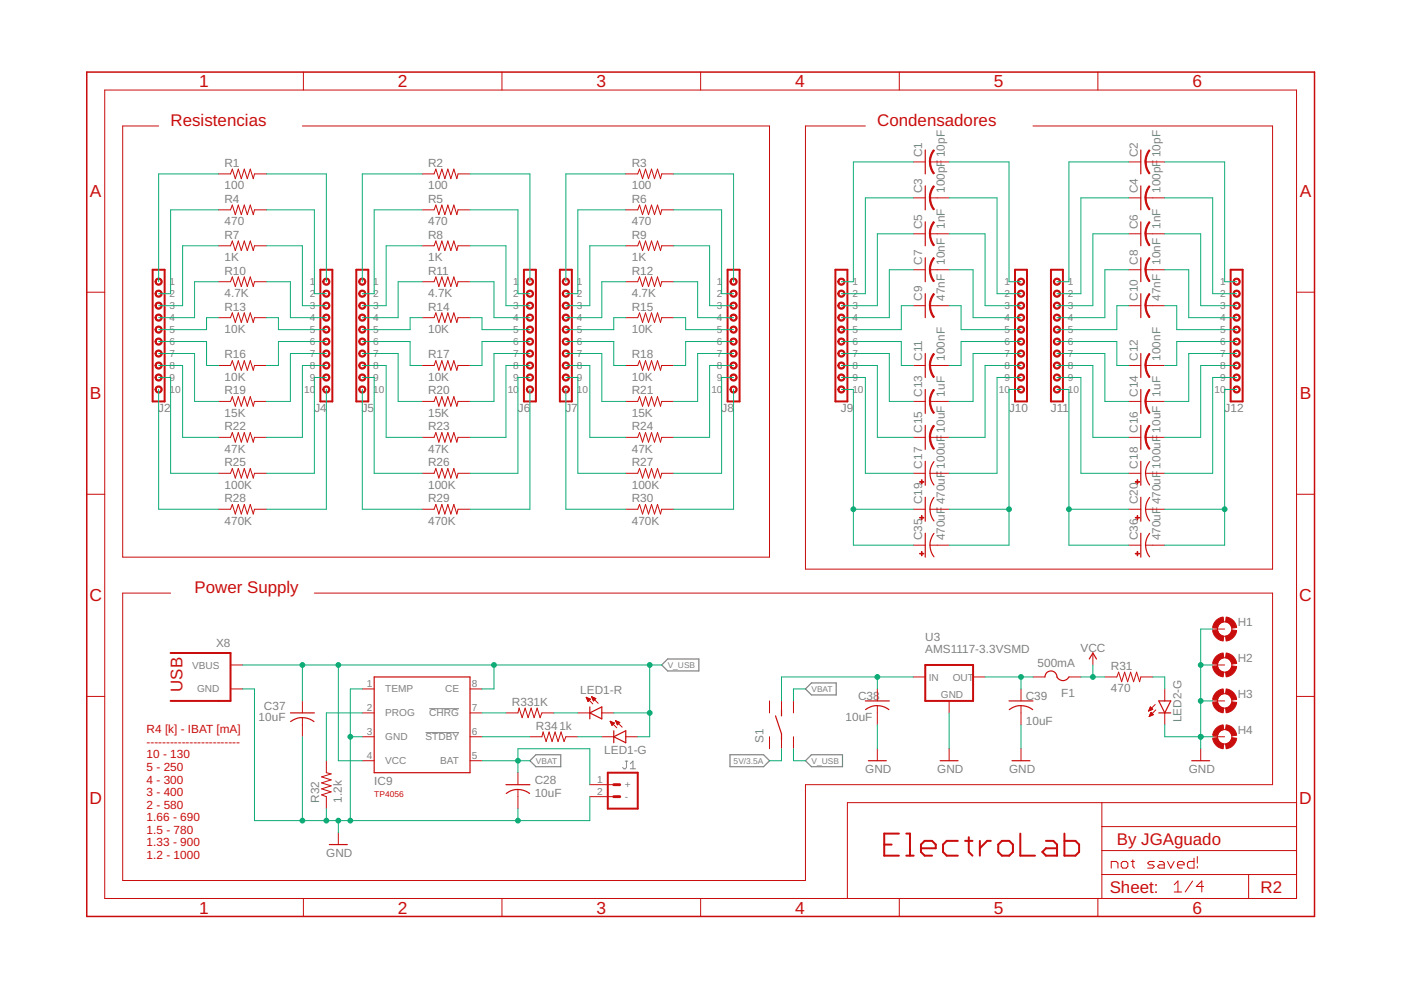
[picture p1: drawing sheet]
<svg xmlns="http://www.w3.org/2000/svg" width="297mm" height="210mm" viewBox="0 0 297 210" stroke-linecap="round" stroke-linejoin="round" font-family="sans-serif">
<defs><g id="words">
<g font-size="3.7" fill="#c90d0c">
<text x="42.2" y="18.5">1</text>
<text x="84.4" y="18.5">2</text>
<text x="126.5" y="18.5">3</text>
<text x="168.6" y="18.5">4</text>
<text x="210.7" y="18.5">5</text>
<text x="252.8" y="18.5">6</text>
<text x="19.1" y="41.8">A</text>
<text x="275.6" y="41.8">A</text>
<text x="19.1" y="84.7">B</text>
<text x="275.6" y="84.7">B</text>
<text x="19" y="127.5">C</text>
<text x="275.5" y="127.5">C</text>
<text x="19" y="170.4">D</text>
<text x="275.5" y="170.4">D</text>
<text x="42.2" y="193.7">1</text>
<text x="84.4" y="193.7">2</text>
<text x="126.5" y="193.7">3</text>
<text x="168.6" y="193.7">4</text>
<text x="210.7" y="193.7">5</text>
<text x="252.8" y="193.7">6</text>
</g>
<g font-size="3.6" fill="#c90d0c">
<text x="36.2" y="26.7">Resistencias</text>
<text x="186" y="26.7">Condensadores</text>
<text x="41.2" y="125.7">Power Supply</text>
<text x="38.7" y="146.7" transform="rotate(-90 38.7 146.7)">USB</text>
<text x="236.8" y="179.1">By JGAguado</text>
<text x="235.3" y="189.4">Sheet:</text>
<text x="267.3" y="189.2">R2</text>
</g>
<g font-size="2.5" fill="#808080">
<text x="47.6" y="35.4">R1</text>
<text x="90.8" y="35.4">R2</text>
<text x="133.9" y="35.4">R3</text>
<text x="195.5" y="33.3" transform="rotate(-90 195.5 33.3)">C1</text>
<text x="200.4" y="33.3" transform="rotate(-90 200.4 33.3)">10pF</text>
<text x="241.2" y="33.3" transform="rotate(-90 241.2 33.3)">C2</text>
<text x="246.1" y="33.3" transform="rotate(-90 246.1 33.3)">10pF</text>
<text x="47.6" y="40.2">100</text>
<text x="90.8" y="40.2">100</text>
<text x="133.9" y="40.2">100</text>
<text x="195.5" y="40.9" transform="rotate(-90 195.5 40.9)">C3</text>
<text x="200.4" y="40.9" transform="rotate(-90 200.4 40.9)">100pF</text>
<text x="241.2" y="40.9" transform="rotate(-90 241.2 40.9)">C4</text>
<text x="246.1" y="40.9" transform="rotate(-90 246.1 40.9)">100pF</text>
<text x="47.6" y="47.8">470</text>
<text x="47.6" y="43">R4</text>
<text x="90.8" y="47.8">470</text>
<text x="90.8" y="43">R5</text>
<text x="133.9" y="47.8">470</text>
<text x="133.9" y="43">R6</text>
<text x="47.6" y="50.6">R7</text>
<text x="90.8" y="50.6">R8</text>
<text x="133.9" y="50.6">R9</text>
<text x="195.5" y="48.6" transform="rotate(-90 195.5 48.6)">C5</text>
<text x="200.4" y="48.6" transform="rotate(-90 200.4 48.6)">1nF</text>
<text x="241.2" y="48.6" transform="rotate(-90 241.2 48.6)">C6</text>
<text x="246.1" y="48.6" transform="rotate(-90 246.1 48.6)">1nF</text>
<text x="47.6" y="55.4">1K</text>
<text x="47.6" y="58.2">R10</text>
<text x="90.8" y="55.4">1K</text>
<text x="90.8" y="58.2">R11</text>
<text x="133.9" y="55.4">1K</text>
<text x="133.9" y="58.2">R12</text>
<text x="195.5" y="56.2" transform="rotate(-90 195.5 56.2)">C7</text>
<text x="200.4" y="56.2" transform="rotate(-90 200.4 56.2)">10nF</text>
<text x="241.2" y="56.2" transform="rotate(-90 241.2 56.2)">C8</text>
<text x="246.1" y="56.2" transform="rotate(-90 246.1 56.2)">10nF</text>
<text x="47.6" y="63">4.7K</text>
<text x="47.6" y="65.8">R13</text>
<text x="90.8" y="63">4.7K</text>
<text x="90.8" y="65.8">R14</text>
<text x="133.9" y="63">4.7K</text>
<text x="133.9" y="65.8">R15</text>
<text x="195.5" y="63.8" transform="rotate(-90 195.5 63.8)">C9</text>
<text x="200.4" y="63.8" transform="rotate(-90 200.4 63.8)">47nF</text>
<text x="241.2" y="63.8" transform="rotate(-90 241.2 63.8)">C10</text>
<text x="246.1" y="63.8" transform="rotate(-90 246.1 63.8)">47nF</text>
<text x="47.6" y="70.6">10K</text>
<text x="90.8" y="70.6">10K</text>
<text x="133.9" y="70.6">10K</text>
<text x="47.6" y="76">R16</text>
<text x="90.8" y="76">R17</text>
<text x="133.9" y="76">R18</text>
<text x="195.5" y="76.5" transform="rotate(-90 195.5 76.5)">C11</text>
<text x="200.4" y="76.5" transform="rotate(-90 200.4 76.5)">100nF</text>
<text x="241.2" y="76.5" transform="rotate(-90 241.2 76.5)">C12</text>
<text x="246.1" y="76.5" transform="rotate(-90 246.1 76.5)">100nF</text>
<text x="47.6" y="80.8">10K</text>
<text x="47.6" y="83.6">R19</text>
<text x="90.8" y="80.8">10K</text>
<text x="90.8" y="83.6">R20</text>
<text x="133.9" y="80.8">10K</text>
<text x="133.9" y="83.6">R21</text>
<text x="33.5" y="87.4">J2</text>
<text x="47.6" y="88.4">15K</text>
<text x="66.6" y="87.4">J4</text>
<text x="76.7" y="87.4">J5</text>
<text x="90.8" y="88.4">15K</text>
<text x="109.8" y="87.4">J6</text>
<text x="119.9" y="87.4">J7</text>
<text x="133.9" y="88.4">15K</text>
<text x="153" y="87.4">J8</text>
<text x="178.3" y="87.4">J9</text>
<text x="195.5" y="84.1" transform="rotate(-90 195.5 84.1)">C13</text>
<text x="200.4" y="84.1" transform="rotate(-90 200.4 84.1)">1uF</text>
<text x="213.9" y="87.4">J10</text>
<text x="222.8" y="87.4">J11</text>
<text x="241.2" y="84.1" transform="rotate(-90 241.2 84.1)">C14</text>
<text x="246.1" y="84.1" transform="rotate(-90 246.1 84.1)">1uF</text>
<text x="259.7" y="87.4">J12</text>
<text x="47.6" y="91.2">R22</text>
<text x="90.8" y="91.2">R23</text>
<text x="133.9" y="91.2">R24</text>
<text x="195.5" y="91.7" transform="rotate(-90 195.5 91.7)">C15</text>
<text x="200.4" y="91.7" transform="rotate(-90 200.4 91.7)">10uF</text>
<text x="241.2" y="91.7" transform="rotate(-90 241.2 91.7)">C16</text>
<text x="246.1" y="91.7" transform="rotate(-90 246.1 91.7)">10uF</text>
<text x="47.6" y="96">47K</text>
<text x="47.6" y="98.9">R25</text>
<text x="90.8" y="96">47K</text>
<text x="90.8" y="98.9">R26</text>
<text x="133.9" y="96">47K</text>
<text x="133.9" y="98.9">R27</text>
<text x="195.5" y="99.3" transform="rotate(-90 195.5 99.3)">C17</text>
<text x="200.4" y="99.3" transform="rotate(-90 200.4 99.3)">100uF</text>
<text x="241.2" y="99.3" transform="rotate(-90 241.2 99.3)">C18</text>
<text x="246.1" y="99.3" transform="rotate(-90 246.1 99.3)">100uF</text>
<text x="47.6" y="103.7">100K</text>
<text x="47.6" y="106.5">R28</text>
<text x="90.8" y="103.7">100K</text>
<text x="90.8" y="106.5">R29</text>
<text x="133.9" y="103.7">100K</text>
<text x="133.9" y="106.5">R30</text>
<text x="195.5" y="107" transform="rotate(-90 195.5 107)">C19</text>
<text x="200.4" y="107" transform="rotate(-90 200.4 107)">470uF</text>
<text x="241.2" y="107" transform="rotate(-90 241.2 107)">C20</text>
<text x="246.1" y="107" transform="rotate(-90 246.1 107)">470uF</text>
<text x="47.6" y="111.3">470K</text>
<text x="90.8" y="111.3">470K</text>
<text x="133.9" y="111.3">470K</text>
<text x="195.5" y="114.6" transform="rotate(-90 195.5 114.6)">C35</text>
<text x="200.4" y="114.6" transform="rotate(-90 200.4 114.6)">470uF</text>
<text x="241.2" y="114.6" transform="rotate(-90 241.2 114.6)">C36</text>
<text x="246.1" y="114.6" transform="rotate(-90 246.1 114.6)">470uF</text>
<text x="45.8" y="137.2">X8</text>
<text x="196.2" y="135.9">U3</text>
<text x="262.4" y="132.8">H1</text>
<text x="196.2" y="138.4">AMS1117-3.3VSMD</text>
<text x="220" y="141.5">500mA</text>
<text x="229.1" y="138.2">VCC</text>
<text x="235.5" y="142">R31</text>
<text x="262.4" y="140.4">H2</text>
<text x="108.5" y="149.6">R331K</text>
<text x="123" y="147.1">LED1-R</text>
<text x="181.9" y="148.5">C38</text>
<text x="217.5" y="148.5">C39</text>
<text x="225" y="147.8">F1</text>
<text x="235.5" y="146.8">470</text>
<text x="262.4" y="148">H3</text>
<text x="54.8" y="152.8">10uF</text>
<text x="56" y="150.5">C37</text>
<text x="113.6" y="154.7">R341k</text>
<text x="179.3" y="152.8">10uF</text>
<text x="217.5" y="153.8">10uF</text>
<text x="250.5" y="153.2" transform="rotate(-90 250.5 153.2)">LED2-G</text>
<text x="262.4" y="155.6">H4</text>
<text x="128.1" y="159.8">LED1-G</text>
<text x="161.9" y="157.5" transform="rotate(-90 161.9 157.5)">S1</text>
<text x="79.3" y="166.4">IC9</text>
<text x="113.4" y="166.3">C28</text>
<text x="183.5" y="163.8">GND</text>
<text x="198.7" y="163.8">GND</text>
<text x="213.9" y="163.8">GND</text>
<text x="252" y="163.8">GND</text>
<text x="67.7" y="170.2" transform="rotate(-90 67.7 170.2)">R32</text>
<text x="72.5" y="170.2" transform="rotate(-90 72.5 170.2)">1.2k</text>
<text x="113.4" y="169">10uF</text>
<text x="69.2" y="181.6">GND</text>
</g>
<g font-size="2.5" fill="#c90d0c">
<text x="31.1" y="155.5">R4 [k] - IBAT [mA]</text>
<text x="31.1" y="158.1">------------------------</text>
<text x="31.1" y="160.8">10 - 130</text>
<text x="31.1" y="163.5">5 - 250</text>
<text x="31.1" y="166.1">4 - 300</text>
<text x="31.1" y="168.8">3 - 400</text>
<text x="31.1" y="171.5">2 - 580</text>
<text x="31.1" y="174.1">1.66 - 690</text>
<text x="31.1" y="176.8">1.5 - 780</text>
<text x="31.1" y="179.5">1.33 - 900</text>
<text x="31.1" y="182.1">1.2 - 1000</text>
</g>
<g font-size="2.1" fill="#808080">
<text x="36" y="60.5">1</text>
<text x="36" y="63">2</text>
<text x="36" y="65.6">3</text>
<text x="65.7" y="60.5">1</text>
<text x="65.7" y="63">2</text>
<text x="65.7" y="65.6">3</text>
<text x="79.1" y="60.5">1</text>
<text x="79.1" y="63">2</text>
<text x="79.1" y="65.6">3</text>
<text x="108.8" y="60.5">1</text>
<text x="108.8" y="63">2</text>
<text x="108.8" y="65.6">3</text>
<text x="122.3" y="60.5">1</text>
<text x="122.3" y="63">2</text>
<text x="122.3" y="65.6">3</text>
<text x="152" y="60.5">1</text>
<text x="152" y="63">2</text>
<text x="152" y="65.6">3</text>
<text x="180.7" y="60.5">1</text>
<text x="180.7" y="63">2</text>
<text x="180.7" y="65.6">3</text>
<text x="213" y="60.5">1</text>
<text x="213" y="63">2</text>
<text x="213" y="65.6">3</text>
<text x="226.4" y="60.5">1</text>
<text x="226.4" y="63">2</text>
<text x="226.4" y="65.6">3</text>
<text x="258.7" y="60.5">1</text>
<text x="258.7" y="63">2</text>
<text x="258.7" y="65.6">3</text>
<text x="36" y="68.1">4</text>
<text x="36" y="70.6">5</text>
<text x="65.7" y="68.1">4</text>
<text x="65.7" y="70.6">5</text>
<text x="79.1" y="68.1">4</text>
<text x="79.1" y="70.6">5</text>
<text x="108.8" y="68.1">4</text>
<text x="108.8" y="70.6">5</text>
<text x="122.3" y="68.1">4</text>
<text x="122.3" y="70.6">5</text>
<text x="152" y="68.1">4</text>
<text x="152" y="70.6">5</text>
<text x="180.7" y="68.1">4</text>
<text x="180.7" y="70.6">5</text>
<text x="213" y="68.1">4</text>
<text x="213" y="70.6">5</text>
<text x="226.4" y="68.1">4</text>
<text x="226.4" y="70.6">5</text>
<text x="258.7" y="68.1">4</text>
<text x="258.7" y="70.6">5</text>
<text x="36" y="73.2">6</text>
<text x="36" y="75.7">7</text>
<text x="65.7" y="73.2">6</text>
<text x="65.7" y="75.7">7</text>
<text x="79.1" y="73.2">6</text>
<text x="79.1" y="75.7">7</text>
<text x="108.8" y="73.2">6</text>
<text x="108.8" y="75.7">7</text>
<text x="122.3" y="73.2">6</text>
<text x="122.3" y="75.7">7</text>
<text x="152" y="73.2">6</text>
<text x="152" y="75.7">7</text>
<text x="180.7" y="73.2">6</text>
<text x="180.7" y="75.7">7</text>
<text x="213" y="73.2">6</text>
<text x="213" y="75.7">7</text>
<text x="226.4" y="73.2">6</text>
<text x="226.4" y="75.7">7</text>
<text x="258.7" y="73.2">6</text>
<text x="258.7" y="75.7">7</text>
<text x="36" y="78.3">8</text>
<text x="36" y="80.8">9</text>
<text x="36" y="83.3">10</text>
<text x="64.5" y="83.3">10</text>
<text x="65.7" y="78.3">8</text>
<text x="65.7" y="80.8">9</text>
<text x="79.1" y="78.3">8</text>
<text x="79.1" y="80.8">9</text>
<text x="79.1" y="83.3">10</text>
<text x="107.7" y="83.3">10</text>
<text x="108.8" y="78.3">8</text>
<text x="108.8" y="80.8">9</text>
<text x="122.3" y="78.3">8</text>
<text x="122.3" y="80.8">9</text>
<text x="122.3" y="83.3">10</text>
<text x="150.8" y="83.3">10</text>
<text x="152" y="78.3">8</text>
<text x="152" y="80.8">9</text>
<text x="180.7" y="78.3">8</text>
<text x="180.7" y="80.8">9</text>
<text x="180.7" y="83.3">10</text>
<text x="211.8" y="83.3">10</text>
<text x="213" y="78.3">8</text>
<text x="213" y="80.8">9</text>
<text x="226.4" y="78.3">8</text>
<text x="226.4" y="80.8">9</text>
<text x="226.4" y="83.3">10</text>
<text x="257.5" y="83.3">10</text>
<text x="258.7" y="78.3">8</text>
<text x="258.7" y="80.8">9</text>
<text x="40.7" y="141.7">VBUS</text>
<text x="41.8" y="146.8">GND</text>
<text x="77.8" y="145.7">1</text>
<text x="81.7" y="146.8">TEMP</text>
<text x="94.4" y="146.8">CE</text>
<text x="100" y="145.7">8</text>
<text x="196.9" y="144.3">IN</text>
<text x="199.5" y="148.1">GND</text>
<text x="202" y="144.3">OUT</text>
<text x="77.8" y="150.8">2</text>
<text x="77.8" y="155.9">3</text>
<text x="81.7" y="151.9">PROG</text>
<text x="91" y="151.9">CHRG</text>
<text x="100" y="155.9">6</text>
<text x="100" y="150.8">7</text>
<text x="77.8" y="160.9">4</text>
<text x="81.7" y="157">GND</text>
<text x="90.2" y="157">STDBY</text>
<text x="100" y="160.9">5</text>
<text x="81.7" y="162.1">VCC</text>
<text x="93.3" y="162.1">BAT</text>
<text x="126.6" y="166">1</text>
<text x="132.5" y="167.1">+</text>
<text x="126.6" y="168.6">2</text>
<text x="132.5" y="169.7">-</text>
</g>
<g font-size="1.8" fill="#808080">
<text x="141.6" y="141.6">V_USB</text>
<text x="172" y="146.7">VBAT</text>
<text x="113.6" y="161.9">VBAT</text>
<text x="155.5" y="161.9">5V/3.5A</text>
<text x="172" y="161.9">V_USB</text>
</g>
<text font-size="1.8" fill="#c90d0c" x="79.3" y="168.9">TP4056</text>
</g></defs>
<path d="M90.2 155.3h7.1M91 150.3h6.3M132.6 161.4h.5M132.8 161.4v1.3l-.2 .3h-.3l-.3-.3M133.6 163h1.1M133.6 161.9l.6-.5v1.6" fill="none" stroke="#808080" stroke-width=".21"/>
<path d="M140.3 141l1.3-1.3h6.6v2.6h-6.6zM170.8 146.1l1.2-1.3h5.3v2.5h-5.3zM112.4 161.3l1.2-1.3h5.3v2.6h-5.3zM154.8 160h7.1l1.3 1.3-1.3 1.3h-7.1zM172 160h6.6v2.6h-6.6l-1.2-1.3z" fill="none" stroke="#808080" stroke-width=".25"/>
<g fill="none" stroke="#c90d0c" stroke-width=".21">
<path d="M22.2 19.1h252.7v171.4h-252.7zM64.3 15.3v3.8M106.4 15.3v3.8M148.5 15.3v3.8M190.7 15.3v3.8M232.8 15.3v3.8M33.6 26.7h-7.6v91.4h137.2v-91.4h-99.1M46.3 36.9h2.6l.4-1 .6 2 .6-2 .7 2 .6-2 .6 2 .7-2 .6 2 .3-1h2.5M89.5 36.9h2.5l.4-1 .6 2 .7-2 .6 2 .7-2 .6 2 .6-2 .7 2 .2-1h2.6M132.7 36.9h2.5l.4-1 .6 2 .7-2 .6 2 .6-2 .7 2 .6-2 .6 2 .3-1h2.5M183.5 26.7h-12.7v94h99v-94h-50.8M193.6 34.3h2.6"/>
<path d="M197.2 34.3h4M239.3 34.3h2.6M242.9 34.3h4.1M46.3 44.5h2.6l.4-1 .6 2 .6-2 .7 2 .6-2 .6 2 .7-2 .6 2 .3-1h2.5M46.3 52.1h2.6l.4-1 .6 2 .6-2 .7 2 .6-2 .6 2 .7-2 .6 2 .3-1h2.5M46.3 59.7h2.6l.4-1 .6 2 .6-2 .7 2 .6-2 .6 2 .7-2 .6 2 .3-1h2.5M89.5 44.5h2.5l.4-1 .6 2 .7-2 .6 2 .7-2 .6 2 .6-2 .7 2 .2-1h2.6M89.5 52.1h2.5l.4-1 .6 2 .7-2 .6 2 .7-2 .6 2 .6-2 .7 2 .2-1h2.6M89.5 59.7h2.5l.4-1 .6 2 .7-2 .6 2 .7-2 .6 2 .6-2 .7 2 .2-1h2.6M132.7 44.5h2.5l.4-1 .6 2 .7-2 .6 2 .6-2 .7 2 .6-2 .6 2 .3-1h2.5M132.7 52.1h2.5l.4-1 .6 2 .7-2 .6 2 .6-2 .7 2 .6-2 .6 2 .3-1h2.5M132.7 59.7h2.5l.4-1 .6 2 .7-2 .6 2 .6-2 .7 2 .6-2 .6 2 .3-1h2.5"/>
<path d="M193.6 42h2.6M193.6 49.6h2.6M193.6 57.2h2.6M197.2 42h4M197.2 49.6h4M197.2 57.2h4M239.3 42h2.6M239.3 49.6h2.6M239.3 57.2h2.6M242.9 42h4.1M242.9 49.6h4.1M242.9 57.2h4.1"/>
<path d="M18.4 62h3.8M46.3 67.4h2.6l.4-1.1 .6 2.1 .6-2.1 .7 2.1 .6-2.1 .6 2.1 .7-2.1 .6 2.1 .3-1h2.5M46.3 77.5h2.6l.4-1 .6 2 .6-2 .7 2 .6-2 .6 2 .7-2 .6 2 .3-1h2.5M89.5 67.4h2.5l.4-1.1 .6 2.1 .7-2.1 .6 2.1 .7-2.1 .6 2.1 .6-2.1 .7 2.1 .2-1h2.6M89.5 77.5h2.5l.4-1 .6 2 .7-2 .6 2 .7-2 .6 2 .6-2 .7 2 .2-1h2.6M132.7 67.4h2.5l.4-1.1 .6 2.1 .7-2.1 .6 2.1 .6-2.1 .7 2.1 .6-2.1 .6 2.1 .3-1h2.5M132.7 77.5h2.5l.4-1 .6 2 .7-2 .6 2 .6-2 .7 2 .6-2 .6 2 .3-1h2.5M193.6 77.5h2.6M193.6 64.8h2.6M197.2 77.5h4M197.2 64.8h4M239.3 77.5h2.6"/>
<path d="M239.3 64.8h2.6M242.9 77.5h4.1M242.9 64.8h4.1M274.9 62h3.8M46.3 85.1h2.6l.4-1 .6 2 .6-2 .7 2 .6-2 .6 2 .7-2 .6 2 .3-1h2.5M46.3 92.7h2.6l.4-1 .6 2 .6-2 .7 2 .6-2 .6 2 .7-2 .6 2 .3-1h2.5M89.5 85.1h2.5l.4-1 .6 2 .7-2 .6 2 .7-2 .6 2 .6-2 .7 2 .2-1h2.6M89.5 92.7h2.5l.4-1 .6 2 .7-2 .6 2 .7-2 .6 2 .6-2 .7 2 .2-1h2.6M132.7 85.1h2.5l.4-1 .6 2 .7-2 .6 2 .6-2 .7 2 .6-2 .6 2 .3-1h2.5M132.7 92.7h2.5l.4-1 .6 2 .7-2 .6 2 .6-2 .7 2 .6-2 .6 2 .3-1h2.5M193.6 85.1h2.6M193.6 92.7h2.6"/>
<path d="M197.2 85.1h4M197.2 92.7h4M239.3 85.1h2.6M239.3 92.7h2.6M242.9 85.1h4.1M242.9 92.7h4.1M18.4 104.8h3.8M46.3 100.4h2.6l.4-1.1 .6 2.1 .6-2.1 .7 2.1 .6-2.1 .6 2.1 .7-2.1 .6 2.1 .3-1h2.5M46.3 108h2.6l.4-1 .6 2 .6-2 .7 2 .6-2 .6 2 .7-2 .6 2 .3-1h2.5M89.5 100.4h2.5l.4-1.1 .6 2.1 .7-2.1 .6 2.1 .7-2.1 .6 2.1 .6-2.1 .7 2.1 .2-1h2.6M89.5 108h2.5l.4-1 .6 2 .7-2 .6 2 .7-2 .6 2 .6-2 .7 2 .2-1h2.6M132.7 100.4h2.5l.4-1.1 .6 2.1 .7-2.1 .6 2.1 .6-2.1 .7 2.1 .6-2.1 .6 2.1 .3-1h2.5"/>
<path d="M132.7 108h2.5l.4-1 .6 2 .7-2 .6 2 .6-2 .7 2 .6-2 .6 2 .3-1h2.5M193.6 100.4h2.6M193.6 108h2.6M193.6 115.6h2.6M197.2 100.4h4M197.2 108h4M197.2 115.6h4M239.3 100.4h2.6M239.3 108h2.6M239.3 115.6h2.6M242.9 100.4h4.1M242.9 108h4.1"/>
<path d="M242.9 115.6h4.1M274.9 104.8h3.8M36.2 125.8h-10.2v60.9h144.8v-20.3h99v-40.6h-203.1M231.7 138.5v2.5M257.1 133.4h2.6M18.4 147.7h3.8M48.9 141h2.5M48.9 146.1h2.5M64.1 148.6v2.6M64.1 152.2v4M76.8 156.2h2.5M76.8 146.1h2.5"/>
<path d="M76.8 151.2h2.5M99.7 156.2h2.5M99.7 146.1h2.5M99.7 151.2h2.5M107.3 151.2h2.5l.3-1.1 .6 2.1 .6-2.1 .7 2.1 .6-2.1 .6 2.1 .7-2.1 .6 2.1 .4-1h2.5M112.4 156.2h2.5l.2-1 .7 2 .6-2 .7 2 .6-2 .6 2 .7-2 .6 2 .4-1h2.5M122.5 151.2h2.6M124.3 147.8l1.4 1.4M124.3 147.8l.9 .4-.5 .5M124.3 147.8l.4 .9M124.3 147.9h.1M124.4 148h.3"/>
<path d="M124.4 148.1h.5M124.5 148.2h.7M124.5 148.4h.6M124.6 148.5h.3M124.6 148.6h.2M124.7 148.7h.1M125.4 147.7l1.4 1.4M125.4 147.7l.9 .4-.5 .5M125.4 147.7l.4 .9M125.5 147.7h.1M125.5 147.9h.3M125.6 148h.5"/>
<path d="M125.6 148.1h.7M125.7 148.2h.5M125.7 148.4h.4M125.8 148.5h.1M125.8 148.6h.1M127.6 156.2h2.5M127.6 151.2h2.5M129.4 152.9l1.4 1.4M129.4 152.9l.9 .4M129.4 152.9l.4 .9 .5-.5M129.4 153h.1M129.4 153.1h.3"/>
<path d="M129.5 153.2h.5M129.5 153.3h.8M129.6 153.4h.5M129.6 153.5h.4M129.7 153.7h.2M129.8 153.8h.1M130.5 152.8l1.4 1.4M130.5 152.8l.9 .4M130.5 152.8l.4 .9M130.5 152.8h.1M130.6 153h.3M130.6 153.1h.5"/>
<path d="M130.7 153.2h.7M130.7 153.3h.6M130.8 153.4h.3M130.8 153.5h.2M130.9 153.7h.1M131.4 153.2l-.5 .5M132.7 156.2h2.5M163.2 148.6v2.6M163.2 156.2v2.5M165.7 148.6v2.6M165.7 156.2v2.5M168.2 148.6v2.6"/>
<path d="M168.2 156.2v2.5M186 146.1v2.5M186 149.6v4.1M186 158.7v2.6M193.6 143.5h2.6M201.2 148.6v2.6M201.2 158.7v2.6M206.3 143.5h2.6M216.5 146.1v2.5M216.5 149.6v4.1M216.5 158.7v2.6M219 143.5h2.6"/>
<path d="M226.6 143.5h2.6M234.3 143.5h2.5l.4-1 .6 2 .6-2 .7 2 .6-2 .6 2 .7-2 .6 2 .3-1h2.5M243.6 150.6h.2M243.6 150.5h.5M243.7 150.4h.6M243.7 151.8h.1M243.7 150.3h.6M243.7 151.7h.4M243.8 150.2h.4M243.8 151.6h.5M243.8 151.5h.7M243.8 150.1h.3"/>
<path d="M243.9 149.9h.1M243.9 151.4h.5M243.9 149.9l.5 .5-.9 .4zM243.9 151.3h.4M244 151.1h.2M244 151l.5 .5-.9 .4zM244.9 149.4l-1.4 1.4M245 150.5l-1.4 1.4M247 146.1v2.5M247 151.2v2.5M254.6 158.7v2.6M257.1 141h2.6"/>
<path d="M257.1 148.6h2.6M257.1 156.2h2.6M274.9 147.7h3.8M69.2 161.3v2.5l1 .3-2 .6 2 .7-2 .6 2 .6-2 .7 2 .6-2 .6 1 .4v2.5M71.7 176.5v2.6M76.8 161.3h2.5M99.7 161.3h2.5M109.8 163.8v2.6M109.8 167.4v4M125.1 166.4h5M125.1 168.9h5M233.6 170.2v20.3"/>
<path d="M233.6 175.3h41.3M274.9 170.2h-95.2v20.3M64.3 190.5v3.8M106.4 190.5v3.8M148.5 190.5v3.8M190.7 190.5v3.8M232.8 190.5v3.8M233.6 185.4h41.3M233.6 180.3h41.3M235.6 184.1v-1.5h1.1l.3 .4v1.1M238.1 182.6h.7l.3 .4v.7l-.3 .4h-.7l-.4-.4v-.7zM239.8 182.6h.7"/>
<path d="M240.2 182.3v1.4l.3 .4M244.7 182.6h-1l-.4 .4 .4 .4h.7l.3 .3-.3 .4h-1.1M245.8 182.6h.7l.3 .4v1.1h-1l-.4-.4 .4-.3h1M247.5 182.6l.7 1.5 .7-1.5M249 187.6l.7-.8v2.3M249 189.1h1.5M249.6 183.4h1.5v-.4l-.4-.4h-.7l-.4 .4v.7l.4 .4h.7M252.9 186.8l-1.6 2.3M253.2 181.9v2.2h-1.1l-.3-.4v-.7l.3-.4h1.1M253.9 181.6v1.4M253.9 183.7v.4M255.2 188h-1.6l1.2-1.2v2.3"/>
<path d="M264.7 185.4v5.1"/>
<circle cx="259.7" cy="133.4" r="1.52"/>
<circle cx="259.7" cy="141" r="1.52"/>
<circle cx="259.7" cy="148.6" r="1.52"/>
<circle cx="259.7" cy="156.2" r="1.52"/>
</g>
<path d="M18.4 15.3h260.3v179h-260.3z" fill="none" stroke="#c90d0c" stroke-width=".32"/>
<g fill="none" stroke="#c90d0c" stroke-width=".42">
<path d="M32.4 57.2h2.5v27.9h-2.5zM67.9 57.2h2.6v27.9h-2.6zM75.5 57.2h2.6v27.9h-2.6zM111.1 57.2h2.5v27.9h-2.5zM118.7 57.2h2.5v27.9h-2.5zM154.3 57.2h2.5v27.9h-2.5zM177.1 57.2h2.6v27.9h-2.6zM215.2 57.2h2.5v27.9h-2.5zM222.8 57.2h2.6v27.9h-2.6zM260.9 57.2h2.6v27.9h-2.6zM36.2 138.5h12.7v10.1h-12.7M196.2 141h10.1v7.6h-10.1z"/>
<path d="M128.9 163.8h6.3v7.6h-6.3zM187.5 179.1h1.5M190.6 176.7h-3.1v4.7h3.1M192.2 176.7h.7v4.7M195.3 179.9h3.1v-.8l-.8-.8h-1.6l-.7 .8v1.5l.7 .8h1.6M203.1 178.3h-2.4l-.8 .8v1.5l.8 .8h2.4M204.6 178.3h1.6M205.4 177.5v3.1l.8 .8M207.8 178.3v3.1M210.1 178.3h-.8l-1.5 1.6M211.6 179.1l.8-.8h1.6l.8 .8v1.5l-.8 .8h-1.6l-.8-.8zM216.3 176.7v4.7h3.1"/>
<path d="M221.8 178.3h1.5l.8 .8v2.3h-2.3l-.8-.8 .8-.7h2.3M225.7 176.7v4.7h2.3l.8-.8v-1.5l-.8-.8h-2.3M192.2 181.4h1.5"/>
</g>
<g fill="none" stroke="#c90d0c" stroke-width=".25">
<path d="M196.2 31.8v5.1M196.2 39.4v5.1M241.9 31.8v5.1M241.9 39.4v5.1M196.2 47v5.1M196.2 54.7v5M241.9 47v5.1M241.9 54.7v5M196.2 62.3v5.1M196.2 75v5M241.9 62.3v5.1M241.9 75v5"/>
<path d="M196.2 82.6v5.1M196.2 90.2v5.1M196.2 97.8v5.1M198 97.9a4 4 0 0 0 0 4.9M241.9 82.6v5.1M241.9 90.2v5.1M241.9 97.8v5.1M243.7 97.9a4 4 0 0 0 0 4.9M196.2 105.4v5.1M196.2 113.1v5M198 105.5a4.1 4.1 0 0 0 0 4.9M198 113.1a4 4 0 0 0 0 4.9"/>
<path d="M241.9 105.4v5.1M241.9 113.1v5M243.7 105.5a4 4 0 0 0 0 4.9M243.7 113.1a4 4 0 0 0 0 4.9M230.9 139.7l.8-1.2 .8 1.2M61.6 151.2h5.1M64.1 152.1l-1 .2-1.5 .7M64.1 152.2l1.6 .3 .9 .5M79.3 143.5h20.4v20.3h-20.4zM125.1 151.2l2.5-1.3v2.5zM125.1 149.9v2.5M130.1 156.2l2.6-1.3v2.6z"/>
<path d="M130.1 154.9v2.6M164.4 151.8l1.3 3.8v1.2M165.7 150.5v1.3M183.5 148.6h5.1M186 149.6l-1 .1-1.5 .8M186 149.6l1.6 .3 .9 .6M213.9 148.6h5.1M216.5 149.6l-1.1 .1-1.4 .8M216.5 149.6l1.5 .3 .9 .6M221.6 143.5a1.27 1.27 0 0 1 1.2-1.2 1.27 1.27 0 0 1 1.3 1.2 1.42 1.42 0 0 0 1.3 .8 1.42 1.42 0 0 0 1.2-.8M245.7 151.2h2.5M245.7 148.6h2.5l-1.2 2.6z"/>
<path d="M69.8 179.1h3.8M107.3 166.4h5.1M107.3 168.2a4 4 0 0 1 5 0M184.1 161.3h3.8M199.3 161.3h3.8M214.6 161.3h3.8M252.7 161.3h3.8"/>
</g>
<g fill="#c90d0c" stroke="#c90d0c" stroke-width=".21">
<path d="M197.9 31.8l.2 .1-.7 1.4-.1 1h-.3l.3-1.3z" fill-rule="evenodd"/>
<path d="M197.1 34.3h.2l.1 1 .7 1.4-.2 .2-.6-1.2z" fill-rule="evenodd"/>
<path d="M243.6 31.8l.2 .1-.7 1.4-.1 1h-.3l.3-1.3z" fill-rule="evenodd"/>
<path d="M242.8 34.3h.2l.1 1 .7 1.4-.2 .2-.6-1.2z" fill-rule="evenodd"/>
<path d="M197.9 39.4l.2 .1-.7 1.4-.1 1.1h-.3l.3-1.4z" fill-rule="evenodd"/>
<path d="M197.1 42h.2l.1 1 .7 1.3-.2 .2-.6-1.2z" fill-rule="evenodd"/>
<path d="M243.6 39.4l.2 .1-.7 1.4-.1 1.1h-.3l.3-1.4z" fill-rule="evenodd"/>
<path d="M242.8 42h.2l.1 1 .7 1.3-.2 .2-.6-1.2z" fill-rule="evenodd"/>
<path d="M197.9 47l.2 .2-.7 1.3-.1 1.1h-.3l.3-1.4z" fill-rule="evenodd"/>
<path d="M197.1 49.6h.2l.1 1 .7 1.4-.2 .1-.6-1.2z" fill-rule="evenodd"/>
<path d="M243.6 47l.2 .2-.7 1.3-.1 1.1h-.3l.3-1.4z" fill-rule="evenodd"/>
<path d="M242.8 49.6h.2l.1 1 .7 1.4-.2 .1-.6-1.2z" fill-rule="evenodd"/>
<path d="M197.9 54.6l.2 .2-.7 1.4-.1 1h-.3l.3-1.4z" fill-rule="evenodd"/>
<path d="M197.1 57.2h.2l.1 1 .7 1.4-.2 .1-.6-1.2z" fill-rule="evenodd"/>
<path d="M243.6 54.6l.2 .2-.7 1.4-.1 1h-.3l.3-1.4z" fill-rule="evenodd"/>
<path d="M242.8 57.2h.2l.1 1 .7 1.4-.2 .1-.6-1.2z" fill-rule="evenodd"/>
<path d="M197.9 62.2l.2 .2-.7 1.4-.1 1h-.3l.3-1.4z" fill-rule="evenodd"/>
<path d="M197.1 64.8h.2l.1 1 .7 1.4-.2 .2-.6-1.3z" fill-rule="evenodd"/>
<path d="M243.6 62.2l.2 .2-.7 1.4-.1 1h-.3l.3-1.4z" fill-rule="evenodd"/>
<path d="M242.8 64.8h.2l.1 1 .7 1.4-.2 .2-.6-1.3z" fill-rule="evenodd"/>
<path d="M197.9 74.9l.2 .2-.7 1.4-.1 1h-.3l.3-1.4z" fill-rule="evenodd"/>
<path d="M197.1 77.5h.2l.1 1 .7 1.4-.2 .2-.6-1.3z" fill-rule="evenodd"/>
<path d="M243.6 74.9l.2 .2-.7 1.4-.1 1h-.3l.3-1.4z" fill-rule="evenodd"/>
<path d="M242.8 77.5h.2l.1 1 .7 1.4-.2 .2-.6-1.3z" fill-rule="evenodd"/>
<path d="M197.9 82.5l.2 .2-.7 1.4-.1 1h-.3l.3-1.3z" fill-rule="evenodd"/>
<path d="M197.1 85.1h.2l.1 1 .7 1.4-.2 .2-.6-1.2z" fill-rule="evenodd"/>
<path d="M243.6 82.5l.2 .2-.7 1.4-.1 1h-.3l.3-1.3z" fill-rule="evenodd"/>
<path d="M242.8 85.1h.2l.1 1 .7 1.4-.2 .2-.6-1.2z" fill-rule="evenodd"/>
<path d="M197.9 90.2l.2 .1-.7 1.4-.1 1h-.3l.3-1.3z" fill-rule="evenodd"/>
<path d="M197.1 92.7h.2l.1 1 .7 1.4-.2 .2-.6-1.2z" fill-rule="evenodd"/>
<path d="M243.6 90.2l.2 .1-.7 1.4-.1 1h-.3l.3-1.3z" fill-rule="evenodd"/>
<path d="M242.8 92.7h.2l.1 1 .7 1.4-.2 .2-.6-1.2z" fill-rule="evenodd"/>
<path d="M260 130.8a2.52 2.52 0 0 1 2.2 2.3l-1 .1-.3-.7a1.4 1.4 0 0 0-1.1-.7z" fill-rule="evenodd"/>
<path d="M257.7 131.7l.6-.5 1-.4 .2 1a1.51 1.51 0 0 0-1.4 1.4l-1-.1 .2-.7z" fill-rule="evenodd"/>
<path d="M257.1 133.7l1-.1 .5 .9 .9 .4-.2 1a2.59 2.59 0 0 1-2.2-2.2z" fill-rule="evenodd"/>
<path d="M259.8 134.9l.9-.4 .5-.9 1 .1a2.59 2.59 0 0 1-2.2 2.2z" fill-rule="evenodd"/>
<path d="M260 138.5a2.52 2.52 0 0 1 2.2 2.2l-1 .1-.5-.9-.9-.5z" fill-rule="evenodd"/>
<path d="M257.7 139.3l.6-.5 1-.3 .2 .9-.9 .5-.5 .9-1-.1 .2-.6z" fill-rule="evenodd"/>
<path d="M257.1 141.3l1-.1 .5 .9 .9 .4-.2 1a2.53 2.53 0 0 1-2.2-2.2z" fill-rule="evenodd"/>
<path d="M259.8 142.5l.9-.4 .5-.9 1 .1a2.54 2.54 0 0 1-2.2 2.2z" fill-rule="evenodd"/>
<path d="M260 146.1a2.52 2.52 0 0 1 2.2 2.2l-1 .1-.5-.9-.9-.4z" fill-rule="evenodd"/>
<path d="M257.7 146.9l.6-.5 1-.3 .2 1-.9 .4-.5 .9-1-.1 .2-.6z" fill-rule="evenodd"/>
<path d="M257.1 148.9l1-.1 .5 .9 .9 .4-.2 1a2.53 2.53 0 0 1-2.2-2.2z" fill-rule="evenodd"/>
<path d="M259.8 150.1l.9-.4 .5-.9 1 .1a2.54 2.54 0 0 1-2.2 2.2z" fill-rule="evenodd"/>
<path d="M260 153.7a2.53 2.53 0 0 1 2.2 2.2l-1 .1-.5-.9-.9-.4z" fill-rule="evenodd"/>
<path d="M257.7 154.6l.6-.6 1-.3 .2 1-.9 .4-.5 .9-1-.1 .2-.6z" fill-rule="evenodd"/>
<path d="M257.1 156.5l1-.1 .5 .9 .9 .5-.2 .9a2.52 2.52 0 0 1-2.2-2.2z" fill-rule="evenodd"/>
<path d="M261.2 156.4l1 .1a2.53 2.53 0 0 1-2.2 2.2l-.2-.9 .9-.5z" fill-rule="evenodd"/>
<path d="M33 82.1a.77 .77 0 0 1 1.3 0 .77 .77 0 0 1-.4 1.2 .77 .77 0 0 1-1-.7h.2a.51 .51 0 0 1 .8-.4 .51 .51 0 0 1 .1 .8 .51 .51 0 0 1-.9-.2v-.2h-.2z" fill-rule="evenodd"/>
<path d="M33 79.5a.77 .77 0 0 1 1.3 .1 .77 .77 0 0 1-.4 1.2 .77 .77 0 0 1-1-.8h.2a.51 .51 0 0 1 .8-.4 .51 .51 0 0 1 .1 .9 .51 .51 0 0 1-.9-.3v-.2h-.2z" fill-rule="evenodd"/>
<path d="M33 77a.77 .77 0 0 1 1.3 .1 .77 .77 0 0 1-.4 1.1 .77 .77 0 0 1-1-.7h.2a.51 .51 0 0 1 .8-.4 .51 .51 0 0 1 .1 .8 .51 .51 0 0 1-.9-.2v-.2h-.2z" fill-rule="evenodd"/>
<path d="M33 74.5a.77 .77 0 0 1 1.3 0 .77 .77 0 0 1-.4 1.2 .77 .77 0 0 1-1-.7h.2a.51 .51 0 0 1 .8-.5 .51 .51 0 0 1 .1 .9 .51 .51 0 0 1-.9-.3v-.1h-.2z" fill-rule="evenodd"/>
<path d="M33 71.9a.77 .77 0 0 1 1.3 .1 .77 .77 0 0 1-.4 1.1 .77 .77 0 0 1-1-.7h.2a.51 .51 0 0 1 .8-.4 .51 .51 0 0 1 .1 .8 .51 .51 0 0 1-.9-.2v-.2h-.2z" fill-rule="evenodd"/>
<path d="M33 69.4a.77 .77 0 0 1 1.3 0 .77 .77 0 0 1-.4 1.2 .77 .77 0 0 1-1-.7h.2a.51 .51 0 0 1 .8-.4 .51 .51 0 0 1 .1 .8 .51 .51 0 0 1-.9-.2v-.2h-.2z" fill-rule="evenodd"/>
<path d="M33 66.8a.77 .77 0 0 1 1.3 .1 .77 .77 0 0 1-.4 1.2 .77 .77 0 0 1-1-.7h.2a.51 .51 0 0 1 .8-.5 .51 .51 0 0 1 .1 .9 .51 .51 0 0 1-.9-.3v-.1h-.2z" fill-rule="evenodd"/>
<path d="M33 64.3a.77 .77 0 0 1 1.3 0 .77 .77 0 0 1-.4 1.2 .77 .77 0 0 1-1-.7h.2a.51 .51 0 0 1 .8-.4 .51 .51 0 0 1 .1 .8 .51 .51 0 0 1-.9-.2v-.2h-.2z" fill-rule="evenodd"/>
<path d="M33 61.8a.77 .77 0 0 1 1.3 0 .77 .77 0 0 1-.4 1.2 .77 .77 0 0 1-1-.7h.2a.51 .51 0 0 1 .8-.5 .51 .51 0 0 1 .1 .9 .51 .51 0 0 1-.9-.3v-.1h-.2z" fill-rule="evenodd"/>
<path d="M33 59.2a.77 .77 0 0 1 1.3 .1 .77 .77 0 0 1-.4 1.1 .77 .77 0 0 1-1-.7h.2a.51 .51 0 0 1 .8-.4 .51 .51 0 0 1 .1 .8 .51 .51 0 0 1-.9-.2v-.2h-.2z" fill-rule="evenodd"/>
<path d="M68.6 82.1a.76 .76 0 0 1 1.2 0 .76 .76 0 0 1-.4 1.2 .76 .76 0 0 1-1-.7h.3a.51 .51 0 0 1 .7-.4 .51 .51 0 0 1 .1 .8 .51 .51 0 0 1-.8-.2v-.2h-.3z" fill-rule="evenodd"/>
<path d="M68.6 79.5a.76 .76 0 0 1 1.2 .1 .76 .76 0 0 1-.4 1.1 .76 .76 0 0 1-1-.7h.3a.51 .51 0 0 1 .7-.4 .51 .51 0 0 1 .1 .9 .51 .51 0 0 1-.8-.3v-.2h-.3z" fill-rule="evenodd"/>
<path d="M68.6 77a.76 .76 0 0 1 1.2 .1 .76 .76 0 0 1-.4 1.1 .76 .76 0 0 1-1-.7h.3a.51 .51 0 0 1 .7-.4 .51 .51 0 0 1 .1 .8 .51 .51 0 0 1-.8-.2v-.2h-.3z" fill-rule="evenodd"/>
<path d="M68.6 74.5a.76 .76 0 0 1 1.2 0 .76 .76 0 0 1-.4 1.2 .76 .76 0 0 1-1-.7h.3a.51 .51 0 0 1 .7-.5 .51 .51 0 0 1 .1 .9 .51 .51 0 0 1-.8-.3v-.1h-.3z" fill-rule="evenodd"/>
<path d="M68.6 71.9a.76 .76 0 0 1 1.2 .1 .76 .76 0 0 1-.4 1.1 .76 .76 0 0 1-1-.7h.3a.51 .51 0 0 1 .7-.4 .51 .51 0 0 1 .1 .8 .51 .51 0 0 1-.8-.2v-.2h-.3z" fill-rule="evenodd"/>
<path d="M68.6 69.4a.76 .76 0 0 1 1.2 0 .76 .76 0 0 1-.4 1.2 .76 .76 0 0 1-1-.7h.3a.51 .51 0 0 1 .7-.4 .51 .51 0 0 1 .1 .8 .51 .51 0 0 1-.8-.2v-.2h-.3z" fill-rule="evenodd"/>
<path d="M68.6 66.8a.76 .76 0 0 1 1.2 .1 .76 .76 0 0 1-.4 1.1 .76 .76 0 0 1-1-.6h.3a.51 .51 0 0 1 .7-.5 .51 .51 0 0 1 .1 .9 .51 .51 0 0 1-.8-.3v-.1h-.3z" fill-rule="evenodd"/>
<path d="M68.6 64.3a.76 .76 0 0 1 1.2 .1 .76 .76 0 0 1-.4 1.1 .76 .76 0 0 1-1-.7h.3a.51 .51 0 0 1 .7-.4 .51 .51 0 0 1 .1 .8 .51 .51 0 0 1-.8-.2v-.2h-.3z" fill-rule="evenodd"/>
<path d="M68.6 61.8a.76 .76 0 0 1 1.2 0 .76 .76 0 0 1-.4 1.2 .76 .76 0 0 1-1-.7h.3a.51 .51 0 0 1 .7-.5 .51 .51 0 0 1 .1 .9 .51 .51 0 0 1-.8-.3v-.1h-.3z" fill-rule="evenodd"/>
<path d="M68.6 59.2a.76 .76 0 0 1 1.2 .1 .76 .76 0 0 1-.4 1.1 .76 .76 0 0 1-1-.7h.3a.51 .51 0 0 1 .7-.4 .51 .51 0 0 1 .1 .8 .51 .51 0 0 1-.8-.2v-.2h-.3z" fill-rule="evenodd"/>
<path d="M76.2 82.1a.76 .76 0 0 1 1.2 0 .76 .76 0 0 1-.4 1.2 .76 .76 0 0 1-.9-.7h.2a.51 .51 0 0 1 .7-.4 .51 .51 0 0 1 .1 .8 .51 .51 0 0 1-.8-.2v-.2h-.2z" fill-rule="evenodd"/>
<path d="M76.2 79.5a.76 .76 0 0 1 1.2 .1 .76 .76 0 0 1-.4 1.1 .76 .76 0 0 1-.9-.7h.2a.51 .51 0 0 1 .7-.4 .51 .51 0 0 1 .1 .9 .51 .51 0 0 1-.8-.3v-.2h-.2z" fill-rule="evenodd"/>
<path d="M76.2 77a.76 .76 0 0 1 1.2 .1 .76 .76 0 0 1-.4 1.1 .76 .76 0 0 1-.9-.7h.2a.51 .51 0 0 1 .7-.4 .51 .51 0 0 1 .1 .8 .51 .51 0 0 1-.8-.2v-.2h-.2z" fill-rule="evenodd"/>
<path d="M76.2 74.5a.76 .76 0 0 1 1.2 0 .76 .76 0 0 1-.4 1.2 .76 .76 0 0 1-.9-.7h.2a.51 .51 0 0 1 .7-.5 .51 .51 0 0 1 .1 .9 .51 .51 0 0 1-.8-.3v-.1h-.2z" fill-rule="evenodd"/>
<path d="M76.2 71.9a.76 .76 0 0 1 1.2 .1 .76 .76 0 0 1-.4 1.1 .76 .76 0 0 1-.9-.7h.2a.51 .51 0 0 1 .7-.4 .51 .51 0 0 1 .1 .8 .51 .51 0 0 1-.8-.2v-.2h-.2z" fill-rule="evenodd"/>
<path d="M76.2 69.4a.76 .76 0 0 1 1.2 0 .76 .76 0 0 1-.4 1.2 .76 .76 0 0 1-.9-.7h.2a.51 .51 0 0 1 .7-.4 .51 .51 0 0 1 .1 .8 .51 .51 0 0 1-.8-.2v-.2h-.2z" fill-rule="evenodd"/>
<path d="M76.2 66.8a.76 .76 0 0 1 1.2 .1 .76 .76 0 0 1-.4 1.1 .76 .76 0 0 1-.9-.6h.2a.51 .51 0 0 1 .7-.5 .51 .51 0 0 1 .1 .9 .51 .51 0 0 1-.8-.3v-.1h-.2z" fill-rule="evenodd"/>
<path d="M76.2 64.3a.76 .76 0 0 1 1.2 .1 .76 .76 0 0 1-.4 1.1 .76 .76 0 0 1-.9-.7h.2a.51 .51 0 0 1 .7-.4 .51 .51 0 0 1 .1 .8 .51 .51 0 0 1-.8-.2v-.2h-.2z" fill-rule="evenodd"/>
<path d="M76.2 61.8a.76 .76 0 0 1 1.2 0 .76 .76 0 0 1-.4 1.2 .76 .76 0 0 1-.9-.7h.2a.51 .51 0 0 1 .7-.5 .51 .51 0 0 1 .1 .9 .51 .51 0 0 1-.8-.3v-.1h-.2z" fill-rule="evenodd"/>
<path d="M76.2 59.2a.76 .76 0 0 1 1.2 .1 .76 .76 0 0 1-.4 1.1 .76 .76 0 0 1-.9-.7h.2a.51 .51 0 0 1 .7-.4 .51 .51 0 0 1 .1 .8 .51 .51 0 0 1-.8-.2v-.2h-.2z" fill-rule="evenodd"/>
<path d="M111.8 82.1a.76 .76 0 0 1 1.2 .1 .76 .76 0 0 1-.4 1.1 .76 .76 0 0 1-1-.7h.2a.51 .51 0 0 1 .7-.5 .51 .51 0 0 1 .2 .8 .51 .51 0 0 1-.8-.1l-.1-.2h-.2z" fill-rule="evenodd"/>
<path d="M111.8 79.5a.76 .76 0 0 1 1.2 .1 .76 .76 0 0 1-.4 1.2 .76 .76 0 0 1-1-.8h.2a.51 .51 0 0 1 .7-.5 .51 .51 0 0 1 .2 .9 .51 .51 0 0 1-.8-.2l-.1-.2h-.2z" fill-rule="evenodd"/>
<path d="M111.8 77a.76 .76 0 0 1 1.2 .1 .76 .76 0 0 1-.4 1.1 .76 .76 0 0 1-1-.7h.2a.51 .51 0 0 1 .7-.5 .51 .51 0 0 1 .2 .8 .51 .51 0 0 1-.8-.1l-.1-.2h-.2z" fill-rule="evenodd"/>
<path d="M111.8 74.5a.76 .76 0 0 1 1.2 .1 .76 .76 0 0 1-.4 1.1 .76 .76 0 0 1-1-.7h.2a.51 .51 0 0 1 .7-.5 .51 .51 0 0 1 .2 .8 .51 .51 0 0 1-.8-.2l-.1-.1h-.2z" fill-rule="evenodd"/>
<path d="M111.8 71.9a.76 .76 0 0 1 1.2 .1 .76 .76 0 0 1-.4 1.2 .76 .76 0 0 1-1-.8h.2a.51 .51 0 0 1 .7-.5 .51 .51 0 0 1 .2 .9 .51 .51 0 0 1-.8-.2l-.1-.2h-.2z" fill-rule="evenodd"/>
<path d="M111.8 69.4a.76 .76 0 0 1 1.2 .1 .76 .76 0 0 1-.4 1.1 .76 .76 0 0 1-1-.7h.2a.51 .51 0 0 1 .7-.5 .51 .51 0 0 1 .2 .8 .51 .51 0 0 1-.8-.1l-.1-.2h-.2z" fill-rule="evenodd"/>
<path d="M111.8 66.8a.76 .76 0 0 1 1.2 .1 .76 .76 0 0 1-.4 1.2 .76 .76 0 0 1-1-.7h.2a.51 .51 0 0 1 .7-.6 .51 .51 0 0 1 .2 .9 .51 .51 0 0 1-.8-.2l-.1-.1h-.2z" fill-rule="evenodd"/>
<path d="M111.8 64.3a.76 .76 0 0 1 1.2 .1 .76 .76 0 0 1-.4 1.1 .76 .76 0 0 1-1-.7h.2a.51 .51 0 0 1 .7-.5 .51 .51 0 0 1 .2 .8 .51 .51 0 0 1-.8-.1l-.1-.2h-.2z" fill-rule="evenodd"/>
<path d="M111.8 61.8a.76 .76 0 0 1 1.2 .1 .76 .76 0 0 1-.4 1.1 .76 .76 0 0 1-1-.7h.2a.51 .51 0 0 1 .7-.5 .51 .51 0 0 1 .2 .8 .51 .51 0 0 1-.8-.2l-.1-.1h-.2z" fill-rule="evenodd"/>
<path d="M111.8 59.2a.76 .76 0 0 1 1.2 .1 .76 .76 0 0 1-.4 1.2 .76 .76 0 0 1-1-.8h.2a.51 .51 0 0 1 .7-.5 .51 .51 0 0 1 .2 .8 .51 .51 0 0 1-.8-.1l-.1-.2h-.2z" fill-rule="evenodd"/>
<path d="M119.4 82.1a.76 .76 0 0 1 1.2 .1 .76 .76 0 0 1-.4 1.1 .76 .76 0 0 1-1-.7h.3a.51 .51 0 0 1 .7-.5 .51 .51 0 0 1 .1 .8 .51 .51 0 0 1-.8-.1v-.2h-.3z" fill-rule="evenodd"/>
<path d="M119.4 79.5a.76 .76 0 0 1 1.2 .1 .76 .76 0 0 1-.4 1.2 .76 .76 0 0 1-1-.8h.3a.51 .51 0 0 1 .7-.5 .51 .51 0 0 1 .1 .9 .51 .51 0 0 1-.8-.2v-.2h-.3z" fill-rule="evenodd"/>
<path d="M119.4 77a.76 .76 0 0 1 1.2 .1 .76 .76 0 0 1-.4 1.1 .76 .76 0 0 1-1-.7h.3a.51 .51 0 0 1 .7-.5 .51 .51 0 0 1 .1 .8 .51 .51 0 0 1-.8-.1v-.2h-.3z" fill-rule="evenodd"/>
<path d="M119.4 74.5a.76 .76 0 0 1 1.2 .1 .76 .76 0 0 1-.4 1.1 .76 .76 0 0 1-1-.7h.3a.51 .51 0 0 1 .7-.5 .51 .51 0 0 1 .1 .8 .51 .51 0 0 1-.8-.2v-.1h-.3z" fill-rule="evenodd"/>
<path d="M119.4 71.9a.76 .76 0 0 1 1.2 .1 .76 .76 0 0 1-.4 1.2 .76 .76 0 0 1-1-.8h.3a.51 .51 0 0 1 .7-.5 .51 .51 0 0 1 .1 .9 .51 .51 0 0 1-.8-.2v-.2h-.3z" fill-rule="evenodd"/>
<path d="M119.4 69.4a.76 .76 0 0 1 1.2 .1 .76 .76 0 0 1-.4 1.1 .76 .76 0 0 1-1-.7h.3a.51 .51 0 0 1 .6-.5 .51 .51 0 0 1 .2 .8 .51 .51 0 0 1-.8-.1v-.2h-.3z" fill-rule="evenodd"/>
<path d="M119.4 66.8a.76 .76 0 0 1 1.2 .1 .76 .76 0 0 1-.4 1.2 .76 .76 0 0 1-1-.7h.3a.51 .51 0 0 1 .6-.6 .51 .51 0 0 1 .2 .9 .51 .51 0 0 1-.8-.2v-.1h-.3z" fill-rule="evenodd"/>
<path d="M119.4 64.3a.76 .76 0 0 1 1.2 .1 .76 .76 0 0 1-.4 1.1 .76 .76 0 0 1-1-.7h.3a.51 .51 0 0 1 .6-.5 .51 .51 0 0 1 .2 .8 .51 .51 0 0 1-.8-.1v-.2h-.3z" fill-rule="evenodd"/>
<path d="M119.4 61.8a.76 .76 0 0 1 1.2 .1 .76 .76 0 0 1-.4 1.1 .76 .76 0 0 1-1-.7h.3a.51 .51 0 0 1 .6-.5 .51 .51 0 0 1 .2 .8 .51 .51 0 0 1-.8-.2v-.1h-.3z" fill-rule="evenodd"/>
<path d="M119.4 59.2a.76 .76 0 0 1 1.2 .1 .76 .76 0 0 1-.4 1.2 .76 .76 0 0 1-1-.8h.3a.51 .51 0 0 1 .6-.5 .51 .51 0 0 1 .2 .8 .51 .51 0 0 1-.8-.1v-.2h-.3z" fill-rule="evenodd"/>
<path d="M154.9 82.1a.77 .77 0 0 1 1.3 0 .77 .77 0 0 1-.4 1.2 .77 .77 0 0 1-1-.7h.2a.51 .51 0 0 1 .8-.4 .51 .51 0 0 1 .1 .8 .51 .51 0 0 1-.9-.2v-.2h-.2z" fill-rule="evenodd"/>
<path d="M154.9 79.5a.77 .77 0 0 1 1.3 .1 .77 .77 0 0 1-.4 1.2 .77 .77 0 0 1-1-.8h.2a.51 .51 0 0 1 .8-.4 .51 .51 0 0 1 .1 .9 .51 .51 0 0 1-.9-.3v-.2h-.2z" fill-rule="evenodd"/>
<path d="M154.9 77a.77 .77 0 0 1 1.3 .1 .77 .77 0 0 1-.4 1.1 .77 .77 0 0 1-1-.7h.2a.51 .51 0 0 1 .8-.4 .51 .51 0 0 1 .1 .8 .51 .51 0 0 1-.9-.2v-.2h-.2z" fill-rule="evenodd"/>
<path d="M154.9 74.5a.77 .77 0 0 1 1.3 0 .77 .77 0 0 1-.4 1.2 .77 .77 0 0 1-1-.7h.2a.51 .51 0 0 1 .8-.5 .51 .51 0 0 1 .1 .9 .51 .51 0 0 1-.9-.3v-.1h-.2z" fill-rule="evenodd"/>
<path d="M154.9 71.9a.77 .77 0 0 1 1.3 .1 .77 .77 0 0 1-.4 1.1 .77 .77 0 0 1-1-.7h.2a.51 .51 0 0 1 .8-.4 .51 .51 0 0 1 .1 .8 .51 .51 0 0 1-.9-.2v-.2h-.2z" fill-rule="evenodd"/>
<path d="M154.9 69.4a.77 .77 0 0 1 1.3 0 .77 .77 0 0 1-.4 1.2 .77 .77 0 0 1-1-.7h.2a.51 .51 0 0 1 .8-.4 .51 .51 0 0 1 .1 .8 .51 .51 0 0 1-.9-.2v-.2h-.2z" fill-rule="evenodd"/>
<path d="M154.9 66.8a.77 .77 0 0 1 1.3 .1 .77 .77 0 0 1-.4 1.2 .77 .77 0 0 1-1-.7h.2a.51 .51 0 0 1 .8-.5 .51 .51 0 0 1 .1 .9 .51 .51 0 0 1-.9-.3v-.1h-.2z" fill-rule="evenodd"/>
<path d="M154.9 64.3a.77 .77 0 0 1 1.3 0 .77 .77 0 0 1-.4 1.2 .77 .77 0 0 1-1-.7h.2a.51 .51 0 0 1 .8-.4 .51 .51 0 0 1 .1 .8 .51 .51 0 0 1-.9-.2v-.2h-.2z" fill-rule="evenodd"/>
<path d="M154.9 61.8a.77 .77 0 0 1 1.3 0 .77 .77 0 0 1-.4 1.2 .77 .77 0 0 1-1-.7h.2a.51 .51 0 0 1 .8-.5 .51 .51 0 0 1 .1 .9 .51 .51 0 0 1-.9-.3v-.1h-.2z" fill-rule="evenodd"/>
<path d="M154.9 59.2a.77 .77 0 0 1 1.3 .1 .77 .77 0 0 1-.4 1.1 .77 .77 0 0 1-1-.7h.2a.51 .51 0 0 1 .8-.4 .51 .51 0 0 1 .1 .8 .51 .51 0 0 1-.9-.2v-.2h-.2z" fill-rule="evenodd"/>
<path d="M177.8 82.1a.76 .76 0 0 1 1.2 0 .76 .76 0 0 1-.4 1.2 .76 .76 0 0 1-1-.7h.3a.51 .51 0 0 1 .7-.4 .51 .51 0 0 1 .1 .8 .51 .51 0 0 1-.8-.2v-.2h-.3z" fill-rule="evenodd"/>
<path d="M177.8 79.5a.76 .76 0 0 1 1.2 .1 .76 .76 0 0 1-.4 1.1 .76 .76 0 0 1-1-.7h.3a.51 .51 0 0 1 .7-.4 .51 .51 0 0 1 .1 .9 .51 .51 0 0 1-.8-.3v-.2h-.3z" fill-rule="evenodd"/>
<path d="M177.8 77a.76 .76 0 0 1 1.2 .1 .76 .76 0 0 1-.4 1.1 .76 .76 0 0 1-1-.7h.3a.51 .51 0 0 1 .7-.4 .51 .51 0 0 1 .1 .8 .51 .51 0 0 1-.8-.2v-.2h-.3z" fill-rule="evenodd"/>
<path d="M177.8 74.5a.76 .76 0 0 1 1.2 0 .76 .76 0 0 1-.4 1.2 .76 .76 0 0 1-1-.7h.3a.51 .51 0 0 1 .7-.5 .51 .51 0 0 1 .1 .9 .51 .51 0 0 1-.8-.3v-.1h-.3z" fill-rule="evenodd"/>
<path d="M177.8 71.9a.76 .76 0 0 1 1.2 .1 .76 .76 0 0 1-.4 1.1 .76 .76 0 0 1-1-.7h.3a.51 .51 0 0 1 .7-.4 .51 .51 0 0 1 .1 .8 .51 .51 0 0 1-.8-.2v-.2h-.3z" fill-rule="evenodd"/>
<path d="M177.8 69.4a.76 .76 0 0 1 1.2 0 .76 .76 0 0 1-.4 1.2 .76 .76 0 0 1-1-.7h.3a.51 .51 0 0 1 .7-.4 .51 .51 0 0 1 .1 .8 .51 .51 0 0 1-.8-.2v-.2h-.3z" fill-rule="evenodd"/>
<path d="M177.8 66.8a.76 .76 0 0 1 1.2 .1 .76 .76 0 0 1-.4 1.1 .76 .76 0 0 1-1-.6h.3a.51 .51 0 0 1 .7-.5 .51 .51 0 0 1 .1 .9 .51 .51 0 0 1-.8-.3v-.1h-.3z" fill-rule="evenodd"/>
<path d="M177.8 64.3a.76 .76 0 0 1 1.2 .1 .76 .76 0 0 1-.4 1.1 .76 .76 0 0 1-1-.7h.3a.51 .51 0 0 1 .7-.4 .51 .51 0 0 1 .1 .8 .51 .51 0 0 1-.8-.2v-.2h-.3z" fill-rule="evenodd"/>
<path d="M177.8 61.8a.76 .76 0 0 1 1.2 0 .76 .76 0 0 1-.4 1.2 .76 .76 0 0 1-1-.7h.3a.51 .51 0 0 1 .7-.5 .51 .51 0 0 1 .1 .9 .51 .51 0 0 1-.8-.3v-.1h-.3z" fill-rule="evenodd"/>
<path d="M177.8 59.2a.76 .76 0 0 1 1.2 .1 .76 .76 0 0 1-.4 1.1 .76 .76 0 0 1-1-.7h.3a.51 .51 0 0 1 .7-.4 .51 .51 0 0 1 .1 .8 .51 .51 0 0 1-.8-.2v-.2h-.3z" fill-rule="evenodd"/>
<path d="M215.9 82.1a.76 .76 0 0 1 1.2 .1 .76 .76 0 0 1-.4 1.1 .76 .76 0 0 1-1-.7h.3a.51 .51 0 0 1 .7-.5 .51 .51 0 0 1 .1 .8 .51 .51 0 0 1-.8-.1v-.2h-.3z" fill-rule="evenodd"/>
<path d="M215.9 79.5a.76 .76 0 0 1 1.2 .1 .76 .76 0 0 1-.4 1.2 .76 .76 0 0 1-1-.8h.3a.51 .51 0 0 1 .7-.5 .51 .51 0 0 1 .1 .9 .51 .51 0 0 1-.8-.2v-.2h-.3z" fill-rule="evenodd"/>
<path d="M215.9 77a.76 .76 0 0 1 1.2 .1 .76 .76 0 0 1-.4 1.1 .76 .76 0 0 1-1-.7h.3a.51 .51 0 0 1 .7-.5 .51 .51 0 0 1 .1 .8 .51 .51 0 0 1-.8-.1v-.2h-.3z" fill-rule="evenodd"/>
<path d="M215.9 74.5a.76 .76 0 0 1 1.2 .1 .76 .76 0 0 1-.4 1.1 .76 .76 0 0 1-1-.7h.3a.51 .51 0 0 1 .7-.5 .51 .51 0 0 1 .1 .8 .51 .51 0 0 1-.8-.2v-.1h-.3z" fill-rule="evenodd"/>
<path d="M215.9 71.9a.76 .76 0 0 1 1.2 .1 .76 .76 0 0 1-.4 1.2 .76 .76 0 0 1-1-.8h.3a.51 .51 0 0 1 .7-.5 .51 .51 0 0 1 .1 .9 .51 .51 0 0 1-.8-.2v-.2h-.3z" fill-rule="evenodd"/>
<path d="M215.9 69.4a.76 .76 0 0 1 1.2 .1 .76 .76 0 0 1-.4 1.1 .76 .76 0 0 1-1-.7h.3a.51 .51 0 0 1 .6-.5 .51 .51 0 0 1 .2 .8 .51 .51 0 0 1-.8-.1v-.2h-.3z" fill-rule="evenodd"/>
<path d="M215.9 66.8a.76 .76 0 0 1 1.2 .1 .76 .76 0 0 1-.4 1.2 .76 .76 0 0 1-1-.7h.3a.51 .51 0 0 1 .6-.6 .51 .51 0 0 1 .2 .9 .51 .51 0 0 1-.8-.2v-.1h-.3z" fill-rule="evenodd"/>
<path d="M215.9 64.3a.76 .76 0 0 1 1.2 .1 .76 .76 0 0 1-.4 1.1 .76 .76 0 0 1-1-.7h.3a.51 .51 0 0 1 .6-.5 .51 .51 0 0 1 .2 .8 .51 .51 0 0 1-.8-.1v-.2h-.3z" fill-rule="evenodd"/>
<path d="M215.9 61.8a.76 .76 0 0 1 1.2 .1 .76 .76 0 0 1-.4 1.1 .76 .76 0 0 1-1-.7h.3a.51 .51 0 0 1 .6-.5 .51 .51 0 0 1 .2 .8 .51 .51 0 0 1-.8-.2v-.1h-.3z" fill-rule="evenodd"/>
<path d="M215.9 59.2a.76 .76 0 0 1 1.2 .1 .76 .76 0 0 1-.4 1.2 .76 .76 0 0 1-1-.8h.3a.51 .51 0 0 1 .6-.5 .51 .51 0 0 1 .2 .8 .51 .51 0 0 1-.8-.1v-.2h-.3z" fill-rule="evenodd"/>
<path d="M223.5 82.1a.76 .76 0 0 1 1.2 .1 .76 .76 0 0 1-.4 1.1 .76 .76 0 0 1-1-.7h.3a.51 .51 0 0 1 .7-.5 .51 .51 0 0 1 .2 .8 .51 .51 0 0 1-.9-.1v-.2h-.3z" fill-rule="evenodd"/>
<path d="M223.5 79.5a.76 .76 0 0 1 1.2 .1 .76 .76 0 0 1-.4 1.2 .76 .76 0 0 1-1-.8h.3a.51 .51 0 0 1 .7-.5 .51 .51 0 0 1 .2 .9 .51 .51 0 0 1-.9-.2v-.2h-.3z" fill-rule="evenodd"/>
<path d="M223.5 77a.76 .76 0 0 1 1.2 .1 .76 .76 0 0 1-.4 1.1 .76 .76 0 0 1-1-.7h.3a.51 .51 0 0 1 .7-.5 .51 .51 0 0 1 .2 .8 .51 .51 0 0 1-.9-.1v-.2h-.3z" fill-rule="evenodd"/>
<path d="M223.5 74.5a.76 .76 0 0 1 1.2 .1 .76 .76 0 0 1-.4 1.1 .76 .76 0 0 1-1-.7h.3a.51 .51 0 0 1 .7-.5 .51 .51 0 0 1 .2 .8 .51 .51 0 0 1-.9-.2v-.1h-.3z" fill-rule="evenodd"/>
<path d="M223.5 71.9a.76 .76 0 0 1 1.2 .1 .76 .76 0 0 1-.4 1.2 .76 .76 0 0 1-1-.8h.3a.51 .51 0 0 1 .7-.5 .51 .51 0 0 1 .2 .9 .51 .51 0 0 1-.9-.2v-.2h-.3z" fill-rule="evenodd"/>
<path d="M223.5 69.4a.76 .76 0 0 1 1.2 .1 .76 .76 0 0 1-.4 1.1 .76 .76 0 0 1-1-.7h.3a.51 .51 0 0 1 .7-.5 .51 .51 0 0 1 .2 .8 .51 .51 0 0 1-.9-.1v-.2h-.3z" fill-rule="evenodd"/>
<path d="M223.5 66.8a.76 .76 0 0 1 1.2 .1 .76 .76 0 0 1-.4 1.2 .76 .76 0 0 1-1-.7h.3a.51 .51 0 0 1 .7-.6 .51 .51 0 0 1 .2 .9 .51 .51 0 0 1-.9-.2v-.1h-.3z" fill-rule="evenodd"/>
<path d="M223.5 64.3a.76 .76 0 0 1 1.2 .1 .76 .76 0 0 1-.4 1.1 .76 .76 0 0 1-1-.7h.3a.51 .51 0 0 1 .7-.5 .51 .51 0 0 1 .2 .8 .51 .51 0 0 1-.9-.1v-.2h-.3z" fill-rule="evenodd"/>
<path d="M223.5 61.8a.76 .76 0 0 1 1.2 .1 .76 .76 0 0 1-.4 1.1 .76 .76 0 0 1-1-.7h.3a.51 .51 0 0 1 .7-.5 .51 .51 0 0 1 .2 .8 .51 .51 0 0 1-.9-.2v-.1h-.3z" fill-rule="evenodd"/>
<path d="M223.5 59.2a.76 .76 0 0 1 1.2 .1 .76 .76 0 0 1-.4 1.2 .76 .76 0 0 1-1-.8h.3a.51 .51 0 0 1 .7-.5 .51 .51 0 0 1 .2 .8 .51 .51 0 0 1-.9-.1v-.2h-.3z" fill-rule="evenodd"/>
<path d="M261.6 82.1a.77 .77 0 0 1 1.2 0 .77 .77 0 0 1-.4 1.2 .77 .77 0 0 1-1-.7h.3a.52 .52 0 0 1 .7-.5 .52 .52 0 0 1 .1 .9 .52 .52 0 0 1-.8-.2v-.2h-.3z" fill-rule="evenodd"/>
<path d="M261.6 79.5a.77 .77 0 0 1 1.2 .1 .77 .77 0 0 1-.4 1.2 .77 .77 0 0 1-1-.8h.3a.52 .52 0 0 1 .7-.4 .52 .52 0 0 1 .1 .9 .52 .52 0 0 1-.8-.3v-.2h-.3z" fill-rule="evenodd"/>
<path d="M261.6 77a.77 .77 0 0 1 1.2 .1 .77 .77 0 0 1-.4 1.1 .77 .77 0 0 1-1-.7h.3a.52 .52 0 0 1 .7-.4 .52 .52 0 0 1 .1 .8 .52 .52 0 0 1-.8-.2v-.2h-.3z" fill-rule="evenodd"/>
<path d="M261.6 74.5a.77 .77 0 0 1 1.2 0 .77 .77 0 0 1-.4 1.2 .77 .77 0 0 1-1-.7h.3a.52 .52 0 0 1 .7-.5 .52 .52 0 0 1 .1 .9 .52 .52 0 0 1-.8-.3v-.1h-.3z" fill-rule="evenodd"/>
<path d="M261.6 71.9a.77 .77 0 0 1 1.2 .1 .77 .77 0 0 1-.4 1.1 .77 .77 0 0 1-1-.7h.3a.52 .52 0 0 1 .7-.4 .52 .52 0 0 1 .1 .8 .52 .52 0 0 1-.8-.2v-.2h-.3z" fill-rule="evenodd"/>
<path d="M261.6 69.4a.77 .77 0 0 1 1.2 0 .77 .77 0 0 1-.4 1.2 .77 .77 0 0 1-1-.7h.3a.52 .52 0 0 1 .7-.5 .52 .52 0 0 1 .1 .9 .52 .52 0 0 1-.8-.2v-.2h-.3z" fill-rule="evenodd"/>
<path d="M261.6 66.8a.77 .77 0 0 1 1.2 .1 .77 .77 0 0 1-.4 1.2 .77 .77 0 0 1-1-.7h.3a.52 .52 0 0 1 .7-.5 .52 .52 0 0 1 .1 .9 .52 .52 0 0 1-.8-.3v-.1h-.3z" fill-rule="evenodd"/>
<path d="M261.6 64.3a.77 .77 0 0 1 1.2 0 .77 .77 0 0 1-.4 1.2 .77 .77 0 0 1-1-.7h.3a.52 .52 0 0 1 .7-.4 .52 .52 0 0 1 .1 .8 .52 .52 0 0 1-.8-.2v-.2h-.3z" fill-rule="evenodd"/>
<path d="M261.6 61.8a.77 .77 0 0 1 1.2 0 .77 .77 0 0 1-.4 1.2 .77 .77 0 0 1-1-.7h.3a.52 .52 0 0 1 .7-.5 .52 .52 0 0 1 .1 .9 .52 .52 0 0 1-.8-.3v-.1h-.3z" fill-rule="evenodd"/>
<path d="M261.6 59.2a.77 .77 0 0 1 1.2 .1 .77 .77 0 0 1-.4 1.1 .77 .77 0 0 1-1-.7h.3a.52 .52 0 0 1 .7-.4 .52 .52 0 0 1 .1 .9 .52 .52 0 0 1-.8-.3v-.2h-.3z" fill-rule="evenodd"/>
</g>
<g fill="#c90d0c" stroke="#c90d0c" stroke-width=".21">
<path d="M195.4 101.7h.1v.9h-.1z"/>
<path d="M195 102.1h.9v.1h-.9z"/>
<path d="M241.1 101.7h.1v.9h-.1z"/>
<path d="M240.7 102.1h.9v.1h-.9z"/>
<path d="M195.4 109.3h.1v.9h-.1z"/>
<path d="M195 109.7h.9v.1h-.9z"/>
<path d="M241.1 109.3h.1v.9h-.1z"/>
<path d="M240.7 109.7h.9v.1h-.9z"/>
<path d="M195.4 116.9h.1v.9h-.1z"/>
<path d="M195 117.3h.9v.2h-.9z"/>
<path d="M241.1 116.9h.1v.9h-.1z"/>
<path d="M240.7 117.3h.9v.2h-.9z"/>
</g>
<path d="M130.1 168.9h1.3M130.1 166.4h1.3" fill="none" stroke="#c90d0c" stroke-width=".61"/>
<g fill="none" stroke="#0dab76" stroke-width=".21">
<path d="M46.3 36.9h-12.7v22.8M56.5 36.9h12.7v22.8M89.5 36.9h-12.7v22.8M99.7 36.9h12.7v22.8M132.7 36.9h-12.7v22.8M142.8 36.9h12.7v22.8M193.6 34.3h-12.7v25.4h-2.5M201.2 34.3h12.7v25.4h2.6M239.3 34.3h-12.7v25.4h-2.5M247 34.3h12.7v25.4h2.5M46.3 44.5h-10.1v17.8h-2.6M46.3 52.1h-7.6v12.7h-5.1"/>
<path d="M46.3 59.7h-5v7.7h-7.7M56.5 44.5h10.2v17.8h2.5M56.5 52.1h7.6v12.7h5.1M56.5 59.7h5.1v7.7h7.6M89.5 44.5h-10.2v17.8h-2.5M89.5 52.1h-7.6v12.7h-5.1M89.5 59.7h-5.1v7.7h-7.6M99.7 44.5h10.1v17.8h2.6M99.7 52.1h7.6v12.7h5.1M99.7 59.7h5v7.7h7.7M132.7 44.5h-10.2v17.8h-2.5M132.7 52.1h-7.6v12.7h-5.1"/>
<path d="M132.7 59.7h-5.1v7.7h-7.6M142.8 44.5h10.2v17.8h2.5M142.8 52.1h7.7v12.7h5M142.8 59.7h5.1v7.7h7.6M193.6 42h-10.1v20.3h-5.1M193.6 49.6h-7.6v15.2h-7.6M193.6 57.2h-5v10.2h-10.2M201.2 42h10.2v20.3h5.1M201.2 49.6h7.7v15.2h7.6M201.2 57.2h5.1v10.2h10.2M239.3 42h-10.1v20.3h-5.1M239.3 49.6h-7.6v15.2h-7.6"/>
<path d="M239.3 57.2h-5v10.2h-10.2M247 42h10.1v20.3h5.1M247 49.6h7.6v15.2h7.6M247 57.2h5v10.2h10.2M33.6 77.5h5.1v15.2h7.6M33.6 75h7.7v10.1h5M33.6 72.4h10.2v5.1h2.5M46.3 67.4h-2.5v2.5h-10.2M56.5 67.4h2.5v2.5h10.2M69.2 72.4h-10.2v5.1h-2.5M69.2 77.5h-5.1v15.2h-7.6M69.2 75h-7.6v10.1h-5.1"/>
<path d="M76.8 72.4h10.2v5.1h2.5M76.8 77.5h5.1v15.2h7.6M76.8 75h7.6v10.1h5.1M89.5 67.4h-2.5v2.5h-10.2M99.7 67.4h2.5v2.5h10.2M112.4 72.4h-10.2v5.1h-2.5M112.4 77.5h-5.1v15.2h-7.6M112.4 75h-7.7v10.1h-5M120 72.4h10.1v5.1h2.6M120 77.5h5.1v15.2h7.6M120 75h7.6v10.1h5.1M132.7 67.4h-2.6v2.5h-10.1"/>
<path d="M142.8 67.4h2.6v2.5h10.1M155.5 72.4h-10.1v5.1h-2.6M155.5 77.5h-5v15.2h-7.7M155.5 75h-7.6v10.1h-5.1M178.4 72.4h12.7v5.1h2.5M178.4 77.5h7.6v15.2h7.6M178.4 75h10.2v10.1h5M193.6 64.8h-2.5v5.1h-12.7M201.2 64.8h2.6v5.1h12.7M216.5 72.4h-12.7v5.1h-2.6M216.5 77.5h-7.6v15.2h-7.7M216.5 75h-10.2v10.1h-5.1"/>
<path d="M224.1 72.4h12.7v5.1h2.5M224.1 77.5h7.6v15.2h7.6M224.1 75h10.2v10.1h5M239.3 64.8h-2.5v5.1h-12.7M247 64.8h2.5v5.1h12.7M262.2 72.4h-12.7v5.1h-2.5M262.2 77.5h-7.6v15.2h-7.6M262.2 75h-10.2v10.1h-5M33.6 82.6v25.4h12.7M33.6 80h2.6v20.4h10.1M69.2 80h-2.5v20.4h-10.2M69.2 82.6v25.4h-12.7"/>
<path d="M76.8 80h2.5v20.4h10.2M76.8 82.6v25.4h12.7M112.4 80h-2.6v20.4h-10.1M112.4 82.6v25.4h-12.7M120 80h2.5v20.4h10.2M120 82.6v25.4h12.7M155.5 80h-2.5v20.4h-10.2M155.5 82.6v25.4h-12.7M178.4 80h5.1v20.4h10.1M178.4 82.6h2.5v33h12.7M216.5 80h-5.1v20.4h-10.2M216.5 82.6h-2.6v33h-12.7"/>
<path d="M224.1 80h5.1v20.4h10.1M224.1 82.6h2.5v33h12.7M262.2 80h-5.1v20.4h-10.1M262.2 82.6h-2.5v33h-12.7M180.9 108h12.7M201.2 108h12.7M226.6 108h12.7M247 108h12.7M257.1 133.4h-2.5v25.3M51.4 146.1h2.6v27.9h71.1v-5.1M51.4 141h88.9M64.1 141v7.6"/>
<path d="M64.1 156.2v17.8M71.7 141v20.3h5.1M74.3 156.2h2.5M76.8 151.2h-7.6v10.1M76.8 146.1h-2.5v27.9M102.2 156.2h10.2M102.2 151.2h5.1M104.7 141v5.1h-2.5M117.4 151.2h5.1M122.5 156.2h5.1M130.1 151.2h7.7M137.8 141v15.2h-2.6"/>
<path d="M165.7 158.7v2.6h-2.5M168.2 158.7v2.6h2.6M170.8 146.1h-2.6v2.5M186 143.5v2.6M186 153.7v5M193.6 143.5h-27.9v5.1M201.2 151.2v7.5M208.9 143.5h10.1M216.5 143.5v2.6M216.5 153.7v5M229.2 143.5h5.1M231.7 141v2.5"/>
<path d="M244.4 143.5h2.6v2.6M247 153.7v2.5h10.1M254.6 148.6h2.5M254.6 141h2.5M69.2 171.4v2.6M71.7 174v2.5M102.2 161.3h10.2M109.8 163.8v-5.1h15.3v7.7M109.8 171.4v2.6"/>
</g>
<g fill="#0dab76" stroke="#0dab76" stroke-width=".21">
<circle cx="180.9" cy="108" r=".51"/>
<circle cx="213.9" cy="108" r=".51"/>
<circle cx="226.6" cy="108" r=".51"/>
<circle cx="259.7" cy="108" r=".51"/>
<circle cx="71.7" cy="174" r=".51"/>
<circle cx="74.3" cy="174" r=".51"/>
<circle cx="69.2" cy="174" r=".51"/>
<circle cx="109.8" cy="174" r=".51"/>
<circle cx="74.3" cy="156.2" r=".51"/>
<circle cx="64.1" cy="174" r=".51"/>
<circle cx="254.6" cy="156.2" r=".51"/>
<circle cx="254.6" cy="148.6" r=".51"/>
<circle cx="254.6" cy="141" r=".51"/>
<circle cx="231.7" cy="143.5" r=".51"/>
<circle cx="109.8" cy="161.3" r=".51"/>
<circle cx="137.8" cy="151.2" r=".51"/>
<circle cx="71.7" cy="141" r=".51"/>
<circle cx="104.7" cy="141" r=".51"/>
<circle cx="64.1" cy="141" r=".51"/>
<circle cx="137.8" cy="141" r=".51"/>
<circle cx="216.5" cy="143.5" r=".51"/>
<circle cx="186" cy="143.5" r=".51"/>
</g>
<use href="#words"/>
</svg>
